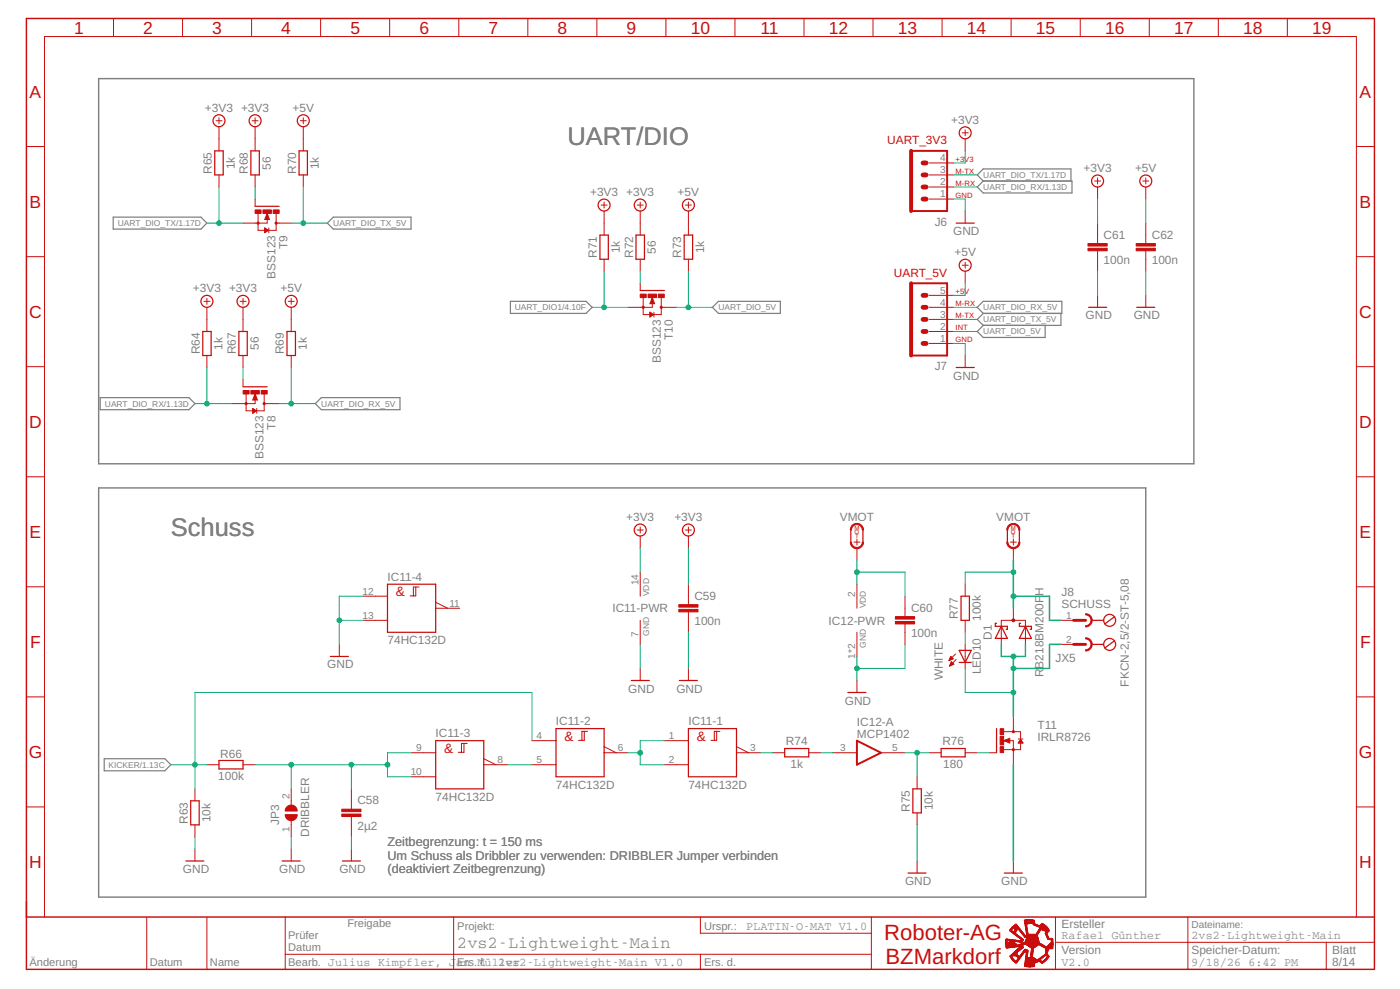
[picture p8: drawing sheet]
<svg xmlns="http://www.w3.org/2000/svg" width="287mm" height="203mm" viewBox="0 0 287 203" stroke-linecap="round" stroke-linejoin="round" font-family="sans-serif">
<defs><g id="words">
<g font-size="5.2" fill="#808080">
<text x="116.4" y="29.7">UART/DIO</text>
<text x="35" y="109.9">Schuss</text>
</g>
<g font-size="4.5" fill="#c90d0c">
<text x="181.4" y="192.9">Roboter-AG</text>
<text x="181.6" y="197.7">BZMarkdorf</text>
</g>
<g font-size="3.6" fill="#c90d0c">
<text x="15.2" y="6.9">1</text>
<text x="29.4" y="6.9">2</text>
<text x="43.5" y="6.9">3</text>
<text x="57.7" y="6.9">4</text>
<text x="71.9" y="6.9">5</text>
<text x="86" y="6.9">6</text>
<text x="100.2" y="6.9">7</text>
<text x="114.3" y="6.9">8</text>
<text x="128.5" y="6.9">9</text>
<text x="141.7" y="6.9">10</text>
<text x="156" y="6.9">11</text>
<text x="170" y="6.9">12</text>
<text x="184.2" y="6.9">13</text>
<text x="198.3" y="6.9">14</text>
<text x="212.5" y="6.9">15</text>
<text x="226.7" y="6.9">16</text>
<text x="240.8" y="6.9">17</text>
<text x="255" y="6.9">18</text>
<text x="269.1" y="6.9">19</text>
<text x="6.1" y="20.1">A</text>
<text x="278.9" y="20.1">A</text>
<text x="6.1" y="42.6">B</text>
<text x="278.9" y="42.6">B</text>
<text x="6" y="65.2">C</text>
<text x="278.8" y="65.2">C</text>
<text x="6" y="87.8">D</text>
<text x="278.8" y="87.8">D</text>
<text x="6.1" y="110.3">E</text>
<text x="278.9" y="110.3">E</text>
<text x="6.2" y="132.9">F</text>
<text x="279" y="132.9">F</text>
<text x="5.9" y="155.5">G</text>
<text x="278.7" y="155.5">G</text>
<text x="6" y="178.1">H</text>
<text x="278.8" y="178.1">H</text>
</g>
<text font-size="3.5" fill="#808080" x="93.8" y="194.4">2vs2-Lightweight-Main</text>
<g font-size="2.8" fill="#c90d0c">
<text x="81.2" y="122.3">&amp;</text>
<text x="91.1" y="154.4">&amp;</text>
<text x="115.8" y="151.9">&amp;</text>
<text x="142.9" y="151.9">&amp;</text>
</g>
<g font-size="2.6" fill="#808080">
<text x="79.5" y="173.5">Zeitbegrenzung: t = 150 ms</text>
<text x="79.5" y="176.3">Um Schuss als Dribbler zu verwenden: DRIBBLER Jumper verbinden</text>
<text x="79.5" y="179.1">(deaktiviert Zeitbegrenzung)</text>
</g>
<g font-size="2.4" fill="#808080">
<text x="42" y="22.9">+3V3 +3V3</text>
<text x="60" y="22.9">+5V</text>
<text x="195.1" y="25.4">+3V3</text>
<text x="43.4" y="35.6" transform="rotate(-90 43.4 35.6)">R65</text>
<text x="48.1" y="34.7" transform="rotate(-90 48.1 34.7)">1k</text>
<text x="50.8" y="35.6" transform="rotate(-90 50.8 35.6)">R68</text>
<text x="55.5" y="34.8" transform="rotate(-90 55.5 34.8)">56</text>
<text x="60.7" y="35.6" transform="rotate(-90 60.7 35.6)">R70</text>
<text x="65.4" y="34.7" transform="rotate(-90 65.4 34.7)">1k</text>
<text x="222.3" y="35.3">+3V3</text>
<text x="232.8" y="35.3">+5V</text>
<text x="121" y="40.2">+3V3 +3V3</text>
<text x="139" y="40.2">+5V</text>
<text x="191.7" y="46.3">J6</text>
<text x="59" y="51.1" transform="rotate(-90 59 51.1)">T9</text>
<text x="122.4" y="52.9" transform="rotate(-90 122.4 52.9)">R71</text>
<text x="127.1" y="52" transform="rotate(-90 127.1 52)">1k</text>
<text x="129.8" y="52.9" transform="rotate(-90 129.8 52.9)">R72</text>
<text x="134.5" y="52.1" transform="rotate(-90 134.5 52.1)">56</text>
<text x="139.7" y="52.9" transform="rotate(-90 139.7 52.9)">R73</text>
<text x="144.4" y="52" transform="rotate(-90 144.4 52)">1k</text>
<text x="195.5" y="48.2">GND</text>
<text x="195.8" y="52.5">+5V</text>
<text x="226.4" y="49">C61</text>
<text x="236.2" y="49">C62</text>
<text x="39.6" y="60">+3V3 +3V3</text>
<text x="56.5" y="57.2" transform="rotate(-90 56.5 57.2)">BSS123</text>
<text x="57.5" y="60">+5V</text>
<text x="226.4" y="54.2">100n</text>
<text x="236.2" y="54.2">100n</text>
<text x="222.7" y="65.5">GND</text>
<text x="232.5" y="65.5">GND</text>
<text x="45.7" y="71.7" transform="rotate(-90 45.7 71.7)">1k</text>
<text x="53.1" y="71.8" transform="rotate(-90 53.1 71.8)">56</text>
<text x="62.9" y="71.7" transform="rotate(-90 62.9 71.7)">1k</text>
<text x="138" y="69.7" transform="rotate(-90 138 69.7)">T10</text>
<text x="41" y="72.7" transform="rotate(-90 41 72.7)">R64</text>
<text x="48.4" y="72.7" transform="rotate(-90 48.4 72.7)">R67</text>
<text x="58.2" y="72.7" transform="rotate(-90 58.2 72.7)">R69</text>
<text x="135.5" y="74.4" transform="rotate(-90 135.5 74.4)">BSS123</text>
<text x="191.7" y="75.9">J7</text>
<text x="195.5" y="77.9">GND</text>
<text x="56.5" y="88.1" transform="rotate(-90 56.5 88.1)">T8</text>
<text x="54.1" y="94.2" transform="rotate(-90 54.1 94.2)">BSS123</text>
<text x="128.4" y="106.9">+3V3</text>
<text x="138.3" y="106.9">+3V3</text>
<text x="172.2" y="106.9">VMOT</text>
<text x="204.3" y="106.9">VMOT</text>
<text x="79.5" y="119.1">IC11-4</text>
<text x="125.6" y="125.6">IC11-PWR</text>
<text x="142.4" y="123">C59</text>
<text x="186.9" y="125.5">C60</text>
<text x="217.7" y="124.8">SCHUSS</text>
<text x="217.7" y="122.3">J8</text>
<text x="142.4" y="128.2">100n</text>
<text x="170" y="128.1">IC12-PWR</text>
<text x="186.9" y="130.7">100n</text>
<text x="196.5" y="127" transform="rotate(-90 196.5 127)">R77</text>
<text x="201.2" y="127.4" transform="rotate(-90 201.2 127.4)">100k</text>
<text x="203.4" y="131.2" transform="rotate(-90 203.4 131.2)">D1</text>
<text x="67.1" y="137.1">GND</text>
<text x="79.5" y="132.2">74HC132D</text>
<text x="216.5" y="135.9">JX5</text>
<text x="128.9" y="142">GND</text>
<text x="138.7" y="142">GND</text>
<text x="193.4" y="139.6" transform="rotate(-90 193.4 139.6)">WHITE</text>
<text x="201.2" y="138.3" transform="rotate(-90 201.2 138.3)">LED10</text>
<text x="214" y="138.9" transform="rotate(-90 214 138.9)">RB218BM200FH</text>
<text x="231.6" y="140.8" transform="rotate(-90 231.6 140.8)">FKCN-2,5/2-ST-5,08</text>
<text x="114" y="148.7">IC11-2</text>
<text x="141.2" y="148.7">IC11-1</text>
<text x="173.3" y="144.5">GND</text>
<text x="175.8" y="149">IC12-A</text>
<text x="212.8" y="149.4">T11</text>
<text x="45.2" y="155.4">R66</text>
<text x="89.4" y="151.2">IC11-3</text>
<text x="161.2" y="152.9">R74</text>
<text x="175.8" y="151.4">MCP1402</text>
<text x="193.3" y="152.9">R76</text>
<text x="212.8" y="151.9">IRLR8726</text>
<text x="44.8" y="160.1">100k</text>
<text x="114" y="161.8">74HC132D</text>
<text x="141.2" y="161.8">74HC132D</text>
<text x="162.1" y="157.6">1k</text>
<text x="193.5" y="157.6">180</text>
<text x="73.3" y="165">C58</text>
<text x="89.4" y="164.3">74HC132D</text>
<text x="186.6" y="166.5" transform="rotate(-90 186.6 166.5)">R75</text>
<text x="191.3" y="166.2" transform="rotate(-90 191.3 166.2)">10k</text>
<text x="38.5" y="168.9" transform="rotate(-90 38.5 168.9)">R63</text>
<text x="43.2" y="168.7" transform="rotate(-90 43.2 168.7)">10k</text>
<text x="57.3" y="169.2" transform="rotate(-90 57.3 169.2)">JP3</text>
<text x="63.4" y="171.7" transform="rotate(-90 63.4 171.7)">DRIBBLER</text>
<text x="73.3" y="170.2">2µ2</text>
<text x="37.5" y="179.1">GND</text>
<text x="57.3" y="179.1">GND</text>
<text x="69.6" y="179.1">GND</text>
<text x="185.6" y="181.5">GND</text>
<text x="205.4" y="181.5">GND</text>
<text x="153" y="190.8">PLATIN-O-MAT V1.0</text>
<text x="217.7" y="190.3">Ersteller</text>
<text x="217.7" y="195.7">Version</text>
<text x="217.7" y="192.6">Rafael Günther</text>
<text x="244.4" y="192.6">2vs2-Lightweight-Main</text>
<text x="244.4" y="195.7">Speicher-Datum:</text>
<text x="273.3" y="195.7">Blatt</text>
<text x="102.2" y="198.2">2vs2-Lightweight-Main V1.0</text>
<text x="217.7" y="198.2">V2.0</text>
<text x="244.4" y="198.2">9/18/26 6:42 PM</text>
<text x="273.3" y="198.2">8/14</text>
</g>
<g font-size="2.4" fill="#c90d0c">
<text x="182" y="29.6">UART_3V3</text>
<text x="183.4" y="56.8">UART_5V</text>
</g>
<g font-size="2.3" fill="#808080">
<text x="71.3" y="190.2">Freigabe</text>
<text x="93.8" y="190.8">Projekt:</text>
<text x="144.4" y="190.8">Urspr.:</text>
<text x="59.1" y="195.1">Datum</text>
<text x="59.1" y="192.6">Prüfer</text>
<text x="6" y="198.2">Änderung</text>
<text x="30.7" y="198.2">Datum</text>
<text x="43.1" y="198.2">Name</text>
<text x="59.1" y="198.1">Bearb. Julius Kimpfler, Jan Müller</text>
<text x="93.8" y="198.2">Ers. f.</text>
<text x="144.4" y="198.2">Ers. d.</text>
</g>
<g font-size="2.1" fill="#808080">
<text x="192.8" y="35.5">3</text>
<text x="192.8" y="33.1">4</text>
<text x="192.8" y="38">2</text>
<text x="192.8" y="40.5">1</text>
<text x="192.8" y="62.7">4</text>
<text x="192.8" y="65.2">3</text>
<text x="192.8" y="60.2">5</text>
<text x="192.8" y="70.1">1</text>
<text x="192.8" y="67.6">2</text>
<text x="74.4" y="121.9">12</text>
<text x="92.2" y="124.4">11</text>
<text x="131" y="120" transform="rotate(-90 131 120)">14</text>
<text x="175.4" y="122.5" transform="rotate(-90 175.4 122.5)">2</text>
<text x="74.4" y="126.9">13</text>
<text x="131" y="130.7" transform="rotate(-90 131 130.7)">7</text>
<text x="218.7" y="126.9">1</text>
<text x="218.7" y="131.8">2</text>
<text x="175.4" y="135.1" transform="rotate(-90 175.4 135.1)">1*2</text>
<text x="85.4" y="154">9</text>
<text x="110.1" y="151.6">4</text>
<text x="126.7" y="154">6</text>
<text x="137.2" y="151.6">1</text>
<text x="153.9" y="154">3</text>
<text x="172.3" y="154">3</text>
<text x="183" y="154">5</text>
<text x="84.2" y="159">10</text>
<text x="102" y="156.5">8</text>
<text x="110.1" y="156.5">5</text>
<text x="137.2" y="156.5">2</text>
<text x="59.4" y="163.9" transform="rotate(-90 59.4 163.9)">2</text>
<text x="59.4" y="170.7" transform="rotate(-90 59.4 170.7)">1</text>
<text x="244.4" y="190.3">Dateiname:</text>
</g>
<g font-size="1.7" fill="#808080">
<text x="201.7" y="36.5">UART_DIO_TX/1.17D</text>
<text x="201.7" y="39">UART_DIO_RX/1.13D</text>
<text x="24.2" y="46.4">UART_DIO_TX/1.17D</text>
<text x="68.4" y="46.4">UART_DIO_TX_5V</text>
<text x="105.6" y="63.7">UART_DIO1/4.10F</text>
<text x="147.4" y="63.7">UART_DIO_5V</text>
<text x="201.7" y="63.7">UART_DIO_RX_5V</text>
<text x="201.7" y="66.1">UART_DIO_TX_5V</text>
<text x="201.7" y="68.6">UART_DIO_5V</text>
<text x="21.5" y="83.4">UART_DIO_RX/1.13D</text>
<text x="65.9" y="83.4">UART_DIO_RX_5V</text>
<text x="133.2" y="122.3" transform="rotate(-90 133.2 122.3)">VDD</text>
<text x="177.6" y="124.8" transform="rotate(-90 177.6 124.8)">VDD</text>
<text x="133.2" y="130.4" transform="rotate(-90 133.2 130.4)">GND</text>
<text x="177.6" y="132.9" transform="rotate(-90 177.6 132.9)">GND</text>
<text x="22.2" y="157.5">KICKER/1.13C</text>
</g>
<g font-size="1.6" fill="#c90d0c">
<text x="196" y="33.1">+3V3</text>
<text x="196" y="35.6">M-TX</text>
<text x="196" y="38.1">M-RX</text>
<text x="196" y="40.5">GND</text>
<text x="196" y="62.8">M-RX</text>
<text x="196" y="60.3">+5V</text>
<text x="196" y="65.2">M-TX</text>
<text x="196" y="70.2">GND</text>
<text x="196" y="67.7">INT</text>
</g>
<g font-size="1.2" fill="#c90d0c">
<text x="175.3" y="108.6">M</text>
<text x="175.3" y="109.5">O</text>
<text x="175.4" y="110.4">T</text>
<text x="207.3" y="108.6">M</text>
<text x="207.4" y="109.5">O</text>
<text x="207.5" y="110.4">T</text>
</g>
</g></defs>
<path d="M20.2 16.1h224.7v79h-224.7zM20.2 100.1h214.8v83.9h-214.8z" fill="none" stroke="#808080" stroke-width=".3"/>
<g fill="none" stroke="#808080" stroke-width=".25">
<path d="M201.7 37.1l-1.3-1.2 1.3-1.3h18v2.5M201.7 37.1h18.2v2.5h-18.2l-1.3-1.2zM23.2 44.5h18l1.2 1.3-1.2 1.2h-18zM68.4 44.5h15.9v2.5h-15.9l-1.3-1.2zM104.7 61.8h15.5l1.3 1.2-1.3 1.3h-15.5zM147.4 61.8h12.7v2.5h-12.7l-1.3-1.3zM200.4 63l1.3-1.2h16.1v2.5h-16.1zM201.7 64.3l-1.3 1.2 1.3 1.2M201.7 66.7l-1.3 1.3 1.3 1.2h12.7v-2.5M217.6 64.3v2.4h-15.9M20.6 81.6h18.2l1.2 1.2-1.2 1.2h-18.2zM64.7 82.8l1.2-1.2h16.1v2.4h-16.1z"/>
<path d="M21.4 155.6h12.4l1.3 1.2-1.3 1.3h-12.4z"/>
</g>
<g fill="none" stroke="#c90d0c" stroke-width=".21">
<path d="M23.3 3.8v3.7M37.4 3.8v3.7M51.6 3.8v3.7M65.8 3.8v3.7M79.9 3.8v3.7M94.1 3.8v3.7M108.3 3.8v3.7M122.4 3.8v3.7M136.6 3.8v3.7M150.7 3.8v3.7M164.9 3.8v3.7M179.1 3.8v3.7"/>
<path d="M193.2 3.8v3.7M207.4 3.8v3.7M221.6 3.8v3.7M235.7 3.8v3.7M249.9 3.8v3.7M264.1 3.8v3.7M5.4 30.1h3.7M44.3 24.8h1.2M44.9 24.2v1.2M44.9 26v4.9M44.9 35.9v2.5M51.7 24.8h1.2"/>
<path d="M52.3 24.2v1.2M52.3 26v4.9M52.3 35.9v2.5M61.6 24.8h1.2M62.2 24.2v1.2M62.2 26v4.9M62.2 35.9v2.5M190.6 38.4h4.9M190.6 35.9h4.9M190.6 33.4h4.9M197.4 27.2h1.2M198 26.6v1.3"/>
<path d="M198 28.5v2.4M224.5 37.1h1.2M225.1 36.5v1.2M225.1 38.4v2.4M234.4 37.1h1.2M235 36.5v1.2M235 38.4v2.4M278.2 30.1h3.7M5.4 52.6h3.7M52.3 40.8v1.5M52.9 43.8v3.4h3.7v-3.4M54.3 46.7l.7 .5-.7 .5z"/>
<path d="M54.3 47.6h.1M54.3 47.5h.3M54.3 47.4h.5M54.3 47.3h.6M54.3 47.2h.6M54.3 47.1h.5M54.3 46.9h.3M54.3 46.8h.1M54.8 43.5v2.3h-5M54.8 43.8l.5 1.2h-1zM55.1 46.7v1M56.6 45.8h3.1"/>
<path d="M123.3 42.1h1.2M123.9 41.4v1.3M123.9 43.3v4.9M123.9 53.2v2.4M130.7 42.1h1.2M131.3 41.4v1.3M131.3 43.3v4.9M131.3 53.2v2.4M131.3 58.1v1.5M140.6 42.1h1.2M141.2 41.4v1.3M141.2 43.3v4.9"/>
<path d="M141.2 53.2v2.4M190.6 40.8h4.9M197.4 54.4h1.2M198 43.3v2.5M198 53.8v1.2M198 55.6v2.5M225.1 45.8v4.2M225.1 51.4v4.2M235 45.8v4.2M235 51.4v4.2M278.2 52.6h3.7M5.4 75.2h3.7"/>
<path d="M41.8 61.8h1.3M42.4 61.2v1.2M42.4 63v5M42.4 72.9v2.5M49.2 61.8h1.3M49.8 61.2v1.2M49.8 63v5M49.8 72.9v2.5M49.8 77.9v1.4M59.1 61.8h1.2M59.7 61.2v1.2M59.7 63v5"/>
<path d="M59.7 72.9v2.5M131.9 61.1v3.4h3.7v-3.4M133.3 64l.7 .5-.7 .5zM133.3 65h.1M133.3 64.9h.2M133.3 64.7h.4M133.3 64.6h.6M133.3 64.4h.6M133.3 64.3h.4M133.3 64.2h.2M133.3 64.1h.1M133.8 60.8v2.2h-4.9"/>
<path d="M133.8 61.1l.5 1.2h-1zM134.1 64v1M135.6 63h3.1M190.6 63h4.9M190.6 65.5h4.9M190.6 60.6h4.9M190.6 70.4h4.9M190.6 68h4.9M198 72.9v2.5M225.1 60.6v2.4M235 60.6v2.4M278.2 75.2h3.7"/>
<path d="M5.4 97.8h3.7M50.5 80.8v3.5h3.7v-3.5M51.8 83.8l.8 .5-.8 .5zM51.8 84.7h.2M51.8 84.5h.4M51.8 84.4h.5M51.8 84.3h.7M51.8 84.2h.7M51.8 84.1h.5M51.8 84h.3M51.8 83.8h.1M52.3 80.6v2.2h-4.9"/>
<path d="M52.3 80.8l.5 1.2h-1zM52.7 83.8v1M54.2 82.8h3.1M278.2 97.8h3.7M130.7 108.7h1.2M131.3 108.1v1.2M131.3 109.9v2.5M131.3 117.3v5M140.6 108.7h1.2M141.2 108.1v1.2M141.2 109.9v2.5M141.2 119.8v4.2"/>
<path d="M175.2 111.2h1.2M175.8 110.6v1.2M175.8 112.4v2.5M175.8 119.8v5M198 119.8v2.5M207.2 111.2h1.3M207.9 110.6v1.2M207.9 112.4v2.5M5.4 120.4h3.7M69.6 132.2v2.4M74.5 127.2h5M74.5 122.3h5"/>
<path d="M85.3 120.4v1.8h-1.2M86 120.4h-1.2v1.8M89.4 123.5l2.4 1.3M89.4 124.8h4.9M131.3 127.2v5M131.3 137.1v2.5M141.2 125.5v4.2M141.2 137.1v2.5M175.8 129.7v4.9M175.8 139.6v2.4M185.6 122.3v4.2M185.6 128v4.2"/>
<path d="M194.7 135.4h.2M194.7 135.3h.5M194.8 135.2h.6M194.8 136.6h.1M194.8 135h.6M194.8 136.4h.4M194.9 134.9h.4M194.9 136.3h.5M194.9 134.8h.3M194.9 136.2h.7M195 134.7h.1M195 136.1h.5"/>
<path d="M195 134.6l.5 .5-.9 .4zM195.1 136h.3M195.1 135.9h.2M195.1 135.7l-.3 .9M195.1 135.7l.5 .5-.8 .4M195.1 135.7l.1 .1M196 134.1l-1.4 1.4M196.1 135.3l-1.3 1.3M198 127.2v2.5M198 132.2v4.9M205.4 132.2v-5h4.9v5M207.9 124.8v2.4"/>
<path d="M217.7 127.2h2.5M217.7 132.2h2.5M278.2 120.4h3.7M5.4 142.9h3.7M42.4 156.8h2.5M49.8 156.8h2.5M84.4 154.4h5M84.4 159.3h5M95.2 152.5v1.8h-1.2M95.8 152.5h-1.1v1.8M99.2 156.8h5M99.2 155.6l2.5 1.2"/>
<path d="M109.1 151.9h4.9M109.1 156.8h4.9M119.8 150v1.8h-1.1M120.5 150h-1.1v1.8M123.9 154.4h5M123.9 153.1l2.5 1.3M136.3 151.9h4.9M136.3 156.8h4.9M147 150v1.8h-1.2M147.7 150h-1.2v1.8M151.1 154.4h4.9M151.1 153.1l2.4 1.3"/>
<path d="M158.5 154.4h2.5M165.9 154.4h2.5M170.8 154.4h5M180.7 154.4h4.9M188.1 159.3v2.5M190.6 154.4h2.4M198 154.4h2.4M202.9 154.4h1.5M205.6 151.9h2.3v4.9M205.9 151.9l1.2-.5v1zM205.9 150.1h3.4v3.7h-3.4M207.9 147v3.1"/>
<path d="M208.9 151.6h.9M208.9 152.3h.8M209 152.1h.7M209.1 152h.5M209.2 151.9h.3M209.3 151.8h.1M209.3 151.7h.1M209.3 151.7l.5 .7h-.9zM278.2 142.9h3.7M5.4 165.5h3.7M40 161.8v2.5M40 169.2v2.5"/>
<path d="M40 174.1v2.5M59.7 161.8v3.3M59.7 168.3v3.4M59.7 174.1v2.5M72.1 161.8v4.2M72.1 167.5v4.2M72.1 174.1v2.5M188.1 166.7v2.5M188.1 176.6v2.5M207.9 176.6v2.5M278.2 165.5h3.7M9.1 188.1v-180.6h269.1v180.6"/>
<path d="M30.1 188.2v10.6M42.4 188.2v10.6M58.5 188.1v10.7M58.5 195.7h120.2M93 188.1v10.7M143.7 188.1v3.3h35M143.7 195.7v3.1M178.7 188.1v10.7M216.5 193.3h65.3M216.5 188.1v10.7M243.7 188.1v10.7M272 193.3v5.5"/>
</g>
<path d="M54.8 44.6v.3h-.3l.3-.9 .2 .9M133.8 61.9v.3h-.3l.3-.9 .2 .9M52.3 81.7v.2h-.2l.2-.8 .3 .8M207 151.7l-.9 .2 .9 .3v-.3h-.3M5.4 188.1h276.5v-184.3h-276.5v195h276.5v-10.6" fill="none" stroke="#c90d0c" stroke-width=".3"/>
<g fill="#c90d0c" stroke="#c90d0c" stroke-width=".21">
<path d="M211 198.3h.5z"/>
<path d="M210.5 198.2l1.4 .1z"/>
<path d="M210.2 198.2h2z"/>
<path d="M210.2 198.1l2 .1z"/>
<path d="M210.2 198.1h2z"/>
<path d="M210.2 198h.3z"/>
<path d="M210.6 198h1.6z"/>
<path d="M210.2 197.9l.3 .1z"/>
<path d="M210.5 197.9l1.7 .1z"/>
<path d="M210.2 197.8l.3 .1z"/>
<path d="M210.5 197.8l1.7 .1z"/>
<path d="M210.2 197.8h2z"/>
<path d="M210.2 197.7h2z"/>
<path d="M210.2 197.6l2 .1z"/>
<path d="M210.2 197.6h2z"/>
<path d="M210.3 197.5h2z"/>
<path d="M213.7 197.5h.2z"/>
<path d="M208.3 197.5h.2z"/>
<path d="M213.6 197.5h.4z"/>
<path d="M208.3 197.4l.3 .1z"/>
<path d="M210.2 197.4l2.3 .1z"/>
<path d="M213.5 197.4l.5 .1z"/>
<path d="M208.2 197.4h.4z"/>
<path d="M210.3 197.4h2.3z"/>
<path d="M213.5 197.4h.6z"/>
<path d="M208.1 197.3l.5 .1z"/>
<path d="M210.3 197.3l2.4 .1z"/>
<path d="M213.4 197.3l.7 .1z"/>
<path d="M208.1 197.3h.6z"/>
<path d="M210.2 197.3h2.6z"/>
<path d="M213.3 197.3h.9z"/>
<path d="M208 197.2l.7 .1z"/>
<path d="M210.3 197.2l2.6 .1z"/>
<path d="M213.3 197.2l.4 .1z"/>
<path d="M213.8 197.2l.4 .1z"/>
<path d="M207.9 197.2h.9z"/>
<path d="M210.3 197.2h2.8z"/>
<path d="M213.2 197.2h.5z"/>
<path d="M213.9 197.2h.4z"/>
<path d="M207.9 197.1l.4 .1z"/>
<path d="M208.4 197.1l.3 .1z"/>
<path d="M210.3 197.1l3.3 .1z"/>
<path d="M213.9 197.1l.4 .1z"/>
<path d="M207.8 197.1h.5z"/>
<path d="M208.5 197.1h.3z"/>
<path d="M210.3 197.1h3.3z"/>
<path d="M214 197.1h.4z"/>
<path d="M207.8 197l.4 .1z"/>
<path d="M208.5 197l.4 .1z"/>
<path d="M210.3 197l3.2 .1z"/>
<path d="M214.1 197l.4 .1z"/>
<path d="M207.7 197h.5z"/>
<path d="M208.5 197h.4z"/>
<path d="M210.3 197h3.1z"/>
<path d="M214.1 197h.4z"/>
<path d="M207.6 196.9l.5 .1z"/>
<path d="M208.6 196.9l.3 .1z"/>
<path d="M210.3 196.9l3.1 .1z"/>
<path d="M214.2 196.9l.4 .1z"/>
<path d="M207.6 196.9h.4z"/>
<path d="M208.6 196.9h.4z"/>
<path d="M210.3 196.9h3z"/>
<path d="M214.2 196.9h.4z"/>
<path d="M207.6 196.8l.4 .1z"/>
<path d="M208.7 196.8l.3 .1z"/>
<path d="M210.3 196.8l2.4 .1z"/>
<path d="M212.9 196.8l.4 .1z"/>
<path d="M214.3 196.8l.4 .1z"/>
<path d="M207.6 196.8h.3z"/>
<path d="M208.7 196.8h.3z"/>
<path d="M210.4 196.8h2.2z"/>
<path d="M212.9 196.8h.5z"/>
<path d="M214.4 196.8h.3z"/>
<path d="M207.5 196.7l.4 .1z"/>
<path d="M208.7 196.7l.3 .1z"/>
<path d="M210.4 196.7l2.2 .1z"/>
<path d="M212.9 196.7l.5 .1z"/>
<path d="M214.4 196.7l.4 .1z"/>
<path d="M207.5 196.7h.3z"/>
<path d="M208.7 196.7h.4z"/>
<path d="M210.4 196.7h2.1z"/>
<path d="M213 196.7h.5z"/>
<path d="M214.4 196.7h.4z"/>
<path d="M207.5 196.6l.3 .1z"/>
<path d="M208.8 196.6l.3 .1z"/>
<path d="M210.4 196.6l2 .1z"/>
<path d="M213.1 196.6l.5 .1z"/>
<path d="M214.5 196.6l.3 .1z"/>
<path d="M207.4 196.6h.4z"/>
<path d="M208.8 196.6h.3z"/>
<path d="M210.4 196.6h1.9z"/>
<path d="M213.2 196.6h.4z"/>
<path d="M214.5 196.6h.4z"/>
<path d="M207.4 196.5l.3 .1z"/>
<path d="M208.9 196.5l.3 .1z"/>
<path d="M210.4 196.5l1.9 .1z"/>
<path d="M213.2 196.5l.5 .1z"/>
<path d="M214.6 196.5l.3 .1z"/>
<path d="M207.4 196.5h.3z"/>
<path d="M208.9 196.5h.3z"/>
<path d="M210.4 196.5h.3z"/>
<path d="M210.8 196.5h1.4z"/>
<path d="M213.3 196.5h.5z"/>
<path d="M214.6 196.5h.4z"/>
<path d="M207.3 196.4l.4 .1z"/>
<path d="M208.9 196.4l.4 .1z"/>
<path d="M210.4 196.4l.3 .1z"/>
<path d="M210.9 196.4l1.1 .1z"/>
<path d="M213.4 196.4l.4 .1z"/>
<path d="M214.6 196.4l.4 .1z"/>
<path d="M207.3 196.4h.4z"/>
<path d="M208.8 196.4h.5z"/>
<path d="M210.4 196.4h.3z"/>
<path d="M211.1 196.4h.9z"/>
<path d="M213.4 196.4h.4z"/>
<path d="M214.7 196.4h.3z"/>
<path d="M207.3 196.3l.3 .1z"/>
<path d="M208.7 196.3l.6 .1z"/>
<path d="M210.4 196.3l.3 .1z"/>
<path d="M211.2 196.3l.7 .1z"/>
<path d="M213.5 196.3l.4 .1z"/>
<path d="M214.7 196.3l.4 .1z"/>
<path d="M207.2 196.3h.4z"/>
<path d="M208.7 196.3h.7z"/>
<path d="M210.4 196.3h.3z"/>
<path d="M211.4 196.3h.4z"/>
<path d="M213.6 196.3h.4z"/>
<path d="M214.7 196.3h.4z"/>
<path d="M211.3 196.3h.5z"/>
<path d="M213.7 196.3h.3z"/>
<path d="M214.8 196.3h.3z"/>
<path d="M207.2 196.2h.3z"/>
<path d="M208.6 196.2h.8z"/>
<path d="M210.4 196.2h.3z"/>
<path d="M211.3 196.2h.5z"/>
<path d="M213.7 196.2h.4z"/>
<path d="M214.8 196.2h.4z"/>
<path d="M208.5 196.2h.6z"/>
<path d="M209.1 196.2h.4z"/>
<path d="M211.4 196.2h.4z"/>
<path d="M213.8 196.2h.3z"/>
<path d="M207.2 196.1l.4 .1z"/>
<path d="M208.4 196.1l.6 .1z"/>
<path d="M209.1 196.1l.4 .1z"/>
<path d="M210.4 196.1l.3 .1z"/>
<path d="M211.4 196.1l.4 .1z"/>
<path d="M213.9 196.1l.3 .1z"/>
<path d="M214.8 196.1l.4 .1z"/>
<path d="M207.2 196l.4 .1z"/>
<path d="M208.4 196l.6 .1z"/>
<path d="M209.2 196l.3 .1z"/>
<path d="M210.5 196l.3 .1z"/>
<path d="M211.4 196l.4 .1z"/>
<path d="M213.9 196l.4 .1z"/>
<path d="M214.7 196l.4 .1z"/>
<path d="M207.3 196h.4z"/>
<path d="M207.9 196h1z"/>
<path d="M209.2 196h.4z"/>
<path d="M210.5 196h.3z"/>
<path d="M211.4 196h.4z"/>
<path d="M214 196h.3z"/>
<path d="M214.7 196h.4z"/>
<path d="M207.3 196h1.6z"/>
<path d="M209.3 196h.3z"/>
<path d="M214.1 196h.3z"/>
<path d="M214.6 196h.4z"/>
<path d="M207.3 195.9l1.5 .1z"/>
<path d="M209.3 195.9l.4 .1z"/>
<path d="M210.5 195.9l.3 .1z"/>
<path d="M211.4 195.9l.4 .1z"/>
<path d="M214.1 195.9l.4 .1z"/>
<path d="M214.6 195.9l.4 .1z"/>
<path d="M207.4 195.9h1.3z"/>
<path d="M209.3 195.9h.4z"/>
<path d="M210.5 195.9h.3z"/>
<path d="M211.4 195.9h.4z"/>
<path d="M214.2 195.9h.8z"/>
<path d="M207.5 195.8l1.2 .1z"/>
<path d="M209.4 195.8l.3 .1z"/>
<path d="M210.5 195.8l.3 .1z"/>
<path d="M211.4 195.8l.4 .1z"/>
<path d="M214.3 195.8l.6 .1z"/>
<path d="M207.5 195.8h1.1z"/>
<path d="M209.4 195.8h.4z"/>
<path d="M210.5 195.8h.3z"/>
<path d="M211.4 195.8h.4z"/>
<path d="M214.3 195.8h.6z"/>
<path d="M207.6 195.7h1z"/>
<path d="M209.4 195.7h.4z"/>
<path d="M210.5 195.7h.3z"/>
<path d="M211.4 195.7h.4z"/>
<path d="M214.4 195.7h.4z"/>
<path d="M209.5 195.7h.3z"/>
<path d="M207.7 195.6l.9 .1z"/>
<path d="M209.5 195.6l.4 .1z"/>
<path d="M210.5 195.6l.3 .1z"/>
<path d="M211.4 195.6l.4 .1z"/>
<path d="M214.4 195.6l.3 .1z"/>
<path d="M207.7 195.6h.9z"/>
<path d="M209.6 195.6h.3z"/>
<path d="M210.5 195.6h.3z"/>
<path d="M211.4 195.6h.4z"/>
<path d="M214.4 195.6h.3z"/>
<path d="M207.8 195.5l.8 .1z"/>
<path d="M209.6 195.5l.3 .1z"/>
<path d="M210.5 195.5l.3 .1z"/>
<path d="M211.5 195.5l.4 .1z"/>
<path d="M214.4 195.5l.3 .1z"/>
<path d="M207.8 195.5h.8z"/>
<path d="M209.6 195.5h.4z"/>
<path d="M210.5 195.5h.3z"/>
<path d="M211.5 195.5h.4z"/>
<path d="M214.4 195.5h.4z"/>
<path d="M207.9 195.4l.7 .1z"/>
<path d="M209.7 195.4l.3 .1z"/>
<path d="M210.5 195.4l.3 .1z"/>
<path d="M211.5 195.4l.4 .1z"/>
<path d="M214.4 195.4l.4 .1z"/>
<path d="M207.9 195.4h.7z"/>
<path d="M209.7 195.4h.4z"/>
<path d="M210.5 195.4h.3z"/>
<path d="M211.5 195.4h.4z"/>
<path d="M214.5 195.4h.3z"/>
<path d="M208 195.3l.7 .1z"/>
<path d="M209.7 195.3l.4 .1z"/>
<path d="M210.5 195.3l.3 .1z"/>
<path d="M211.5 195.3l.4 .1z"/>
<path d="M214.5 195.3l.3 .1z"/>
<path d="M208 195.3h.7z"/>
<path d="M209.8 195.3h.4z"/>
<path d="M210.5 195.3h.3z"/>
<path d="M211.5 195.3h.4z"/>
<path d="M214.5 195.3h.4z"/>
<path d="M208.1 195.2l.6 .1z"/>
<path d="M209.8 195.2l.6 .1z"/>
<path d="M210.5 195.2l.3 .1z"/>
<path d="M211.5 195.2l.4 .1z"/>
<path d="M214.5 195.2l.4 .1z"/>
<path d="M208.1 195.2h.7z"/>
<path d="M209.8 195.2h.7z"/>
<path d="M210.5 195.2h.3z"/>
<path d="M211.5 195.2h.4z"/>
<path d="M214.5 195.2h.4z"/>
<path d="M208.2 195.1l.7 .1z"/>
<path d="M209.9 195.1l.9 .1z"/>
<path d="M211.5 195.1l.4 .1z"/>
<path d="M214.5 195.1l.4 .1z"/>
<path d="M208.2 195.1h.7z"/>
<path d="M209.9 195.1h.9z"/>
<path d="M211.5 195.1h.4z"/>
<path d="M214.5 195.1h.4z"/>
<path d="M208.3 195l.7 .1z"/>
<path d="M210 195l.8 .1z"/>
<path d="M211.5 195l.4 .1z"/>
<path d="M214.5 195l.5 .1z"/>
<path d="M208.3 195h.7z"/>
<path d="M210 195h.8z"/>
<path d="M211.5 195h.4z"/>
<path d="M214.5 195h.5z"/>
<path d="M208.4 194.9l.7 .1z"/>
<path d="M210 194.9l.9 .1z"/>
<path d="M211.5 194.9l.4 .1z"/>
<path d="M214.5 194.9l.5 .1z"/>
<path d="M208.4 194.9h.7z"/>
<path d="M210.1 194.9h.7z"/>
<path d="M211.6 194.9h.4z"/>
<path d="M214.5 194.9h.5z"/>
<path d="M208.5 194.8l.7 .1z"/>
<path d="M210.1 194.8l.6 .1z"/>
<path d="M211.6 194.8l.4 .1z"/>
<path d="M214.5 194.8l.5 .1z"/>
<path d="M208.6 194.8h.7z"/>
<path d="M210.1 194.8h.5z"/>
<path d="M211.6 194.8h.4z"/>
<path d="M214.5 194.8h.6z"/>
<path d="M208.6 194.7l.7 .1z"/>
<path d="M210.2 194.7l.3 .1z"/>
<path d="M211.6 194.7l.4 .1z"/>
<path d="M214.5 194.7l.6 .1z"/>
<path d="M208.7 194.7h.7z"/>
<path d="M210.2 194.7h.2z"/>
<path d="M211.6 194.7h.4z"/>
<path d="M214.5 194.7h.6z"/>
<path d="M208.7 194.6l.8 .1z"/>
<path d="M211.6 194.6l.4 .1z"/>
<path d="M214.5 194.6l.6 .1z"/>
<path d="M208.8 194.6h.7z"/>
<path d="M211.6 194.6h.4z"/>
<path d="M214.5 194.6h.7z"/>
<path d="M208.8 194.5l.8 .1z"/>
<path d="M211.6 194.5l.4 .1z"/>
<path d="M214.5 194.5l1.4 .1z"/>
<path d="M208.8 194.5h.9z"/>
<path d="M211.6 194.5h.4z"/>
<path d="M214.5 194.5h1.4z"/>
<path d="M208.9 194.5h.8z"/>
<path d="M214.4 194.5h1.6z"/>
<path d="M206.4 194.4h.4z"/>
<path d="M209 194.4h.8z"/>
<path d="M211.5 194.4h.6z"/>
<path d="M214.3 194.4h1.6z"/>
<path d="M206.4 194.4h.7z"/>
<path d="M209 194.4h.9z"/>
<path d="M211.4 194.4h.8z"/>
<path d="M214.2 194.4h1.7z"/>
<path d="M206.4 194.3l1.1 .1z"/>
<path d="M209.1 194.3l.8 .1z"/>
<path d="M211.4 194.3l.8 .1z"/>
<path d="M214.2 194.3l1.7 .1z"/>
<path d="M206.4 194.2l1.4 .1z"/>
<path d="M209.1 194.2l.8 .1z"/>
<path d="M211.3 194.2l1 .1z"/>
<path d="M214 194.2l1.9 .1z"/>
<path d="M206.4 194.2h1.8z"/>
<path d="M209.2 194.2h.7z"/>
<path d="M211.2 194.2h1.1z"/>
<path d="M214 194.2h1.9z"/>
<path d="M206.3 194.2h2.3z"/>
<path d="M209.3 194.2h.6z"/>
<path d="M211.1 194.2h1.3z"/>
<path d="M213.9 194.2h.7z"/>
<path d="M214.7 194.2h1.2z"/>
<path d="M206.3 194.1l2.7 .1z"/>
<path d="M209.3 194.1l.5 .1z"/>
<path d="M211.1 194.1l1.4 .1z"/>
<path d="M213.8 194.1l.7 .1z"/>
<path d="M214.8 194.1l1.2 .1z"/>
<path d="M206.3 194.1h3z"/>
<path d="M209.4 194.1h.4z"/>
<path d="M211 194.1h1.6z"/>
<path d="M213.7 194.1h.7z"/>
<path d="M214.8 194.1h1.1z"/>
<path d="M206.3 194l3.5 .1z"/>
<path d="M210.9 194l1.7 .1z"/>
<path d="M213.6 194l.7 .1z"/>
<path d="M214.9 194l1 .1z"/>
<path d="M206.3 194h3.5z"/>
<path d="M210.8 194h1.9z"/>
<path d="M213.5 194h.7z"/>
<path d="M214.9 194h1z"/>
<path d="M206.3 193.9h3.4z"/>
<path d="M210.8 193.9h2z"/>
<path d="M213.4 193.9h.7z"/>
<path d="M215 193.9h.9z"/>
<path d="M210.7 193.9h2.2z"/>
<path d="M215 193.9h1z"/>
<path d="M206.3 193.8l2.4 .1z"/>
<path d="M208.8 193.8l1 .1z"/>
<path d="M210.7 193.8l2.2 .1z"/>
<path d="M213.3 193.8l.7 .1z"/>
<path d="M215.1 193.8l.9 .1z"/>
<path d="M206.3 193.8h2.3z"/>
<path d="M209 193.8h.9z"/>
<path d="M210.6 193.8h2.4z"/>
<path d="M213.2 193.8h.7z"/>
<path d="M215.1 193.8h.9z"/>
<path d="M206.3 193.7l2.3 .1z"/>
<path d="M209 193.7l1.1 .1z"/>
<path d="M210.5 193.7l3.3 .1z"/>
<path d="M215.2 193.7l.8 .1z"/>
<path d="M206.3 193.7h2.2z"/>
<path d="M209.2 193.7h1z"/>
<path d="M210.5 193.7h3.2z"/>
<path d="M215.2 193.7h.8z"/>
<path d="M206.3 193.6l.3 .1z"/>
<path d="M206.6 193.6l1.9 .1z"/>
<path d="M209.3 193.6l4.3 .1z"/>
<path d="M215.3 193.6l.7 .1z"/>
<path d="M206.3 193.6h.3z"/>
<path d="M206.7 193.6h1.7z"/>
<path d="M209.4 193.6h4.2z"/>
<path d="M215.3 193.6h.7z"/>
<path d="M206.3 193.5l.3 .1z"/>
<path d="M206.7 193.5l1.7 .1z"/>
<path d="M209.5 193.5l4 .1z"/>
<path d="M215.4 193.5l.6 .1z"/>
<path d="M206.3 193.5h.2z"/>
<path d="M206.8 193.5h1.5z"/>
<path d="M209.6 193.5h3.8z"/>
<path d="M215.4 193.5h.6z"/>
<path d="M206.3 193.4l.3 .1z"/>
<path d="M206.8 193.4l1.4 .1z"/>
<path d="M209.8 193.4l3.5 .1z"/>
<path d="M215.5 193.4l.5 .1z"/>
<path d="M206.3 193.4h.3z"/>
<path d="M206.8 193.4h1.4z"/>
<path d="M209.9 193.4h3.3z"/>
<path d="M215.5 193.4h.5z"/>
<path d="M206.3 193.3l.3 .1z"/>
<path d="M206.9 193.3l1.2 .1z"/>
<path d="M210 193.3l3.2 .1z"/>
<path d="M215.6 193.3l.4 .1z"/>
<path d="M206.3 193.3h.3z"/>
<path d="M206.9 193.3h1.2z"/>
<path d="M210.1 193.3h3.1z"/>
<path d="M215.6 193.3h.4z"/>
<path d="M206.3 193.2l.3 .1z"/>
<path d="M207 193.2l1 .1z"/>
<path d="M209.5 193.2l.2 .1z"/>
<path d="M210.2 193.2l3 .1z"/>
<path d="M215.6 193.2l.4 .1z"/>
<path d="M206.3 193.2h.3z"/>
<path d="M207 193.2h1z"/>
<path d="M209.1 193.2h.6z"/>
<path d="M210.2 193.2h2.9z"/>
<path d="M215.6 193.2h.3z"/>
<path d="M206.3 193.1l.3 .1z"/>
<path d="M207.1 193.1l.8 .1z"/>
<path d="M208.7 193.1l1 .1z"/>
<path d="M210.3 193.1l2.8 .1z"/>
<path d="M215.6 193.1l.3 .1z"/>
<path d="M206.3 193.1h.3z"/>
<path d="M207.1 193.1h.8z"/>
<path d="M208.4 193.1h1.3z"/>
<path d="M210.3 193.1h2.8z"/>
<path d="M215.6 193.1h.3z"/>
<path d="M206.3 193l.3 .1z"/>
<path d="M207.1 193l.7 .1z"/>
<path d="M207.9 193l1.9 .1z"/>
<path d="M210.3 193l2.8 .1z"/>
<path d="M215.6 193l.3 .1z"/>
<path d="M206.3 193h.3z"/>
<path d="M207.2 193h2.6z"/>
<path d="M210.4 193h2.7z"/>
<path d="M215.6 193h.3z"/>
<path d="M206.3 192.9l.3 .1z"/>
<path d="M207.2 192.9l2.2 .1z"/>
<path d="M209.5 192.9l.3 .1z"/>
<path d="M210.4 192.9l2.7 .1z"/>
<path d="M215.6 192.9l.3 .1z"/>
<path d="M206.3 192.9h.3z"/>
<path d="M206.8 192.9h2.2z"/>
<path d="M209.5 192.9h.3z"/>
<path d="M210.4 192.9h2.7z"/>
<path d="M215.6 192.9h.3z"/>
<path d="M206.3 192.8l2.4 .1z"/>
<path d="M209.5 192.8l.4 .1z"/>
<path d="M210.4 192.8l2.6 .1z"/>
<path d="M215.6 192.8l.3 .1z"/>
<path d="M206.3 192.8h2z"/>
<path d="M209.6 192.8h.3z"/>
<path d="M210.4 192.8h2.6z"/>
<path d="M215.6 192.8h.3z"/>
<path d="M206.3 192.7l1.6 .1z"/>
<path d="M209.6 192.7l.3 .1z"/>
<path d="M210.5 192.7l2.5 .1z"/>
<path d="M215.6 192.7l.3 .1z"/>
<path d="M206.3 192.7h1.2z"/>
<path d="M209.5 192.7h.4z"/>
<path d="M210.4 192.7h2.6z"/>
<path d="M215.4 192.7h.6z"/>
<path d="M206.3 192.7h.8z"/>
<path d="M209.4 192.7h.5z"/>
<path d="M210.5 192.7h2.5z"/>
<path d="M214.9 192.7h1z"/>
<path d="M206.3 192.6h.4z"/>
<path d="M209.4 192.6h.4z"/>
<path d="M210.5 192.6h2.5z"/>
<path d="M214.9 192.6h1z"/>
<path d="M209.3 192.6h.5z"/>
<path d="M209.3 192.5l.4 .1z"/>
<path d="M210.6 192.5l2.3 .1z"/>
<path d="M214.9 192.5l1 .1z"/>
<path d="M209.2 192.5h.4z"/>
<path d="M210.6 192.5h2.3z"/>
<path d="M214.8 192.5h1.1z"/>
<path d="M209.1 192.4h.5z"/>
<path d="M210.6 192.4h2.3z"/>
<path d="M214.8 192.4h.3z"/>
<path d="M209.1 192.4h.4z"/>
<path d="M209 192.3l.4 .1z"/>
<path d="M210.6 192.3l2.3 .1z"/>
<path d="M214.8 192.3l.3 .1z"/>
<path d="M208.9 192.3h.5z"/>
<path d="M210.6 192.3h2.3z"/>
<path d="M214.8 192.3h.3z"/>
<path d="M208.9 192.2l.4 .1z"/>
<path d="M210.2 192.2l.3 .1z"/>
<path d="M210.7 192.2l2.2 .1z"/>
<path d="M214.7 192.2l.3 .1z"/>
<path d="M208.8 192.2h.4z"/>
<path d="M210.2 192.2h.3z"/>
<path d="M210.7 192.2h2.2z"/>
<path d="M214.7 192.2h.3z"/>
<path d="M208.7 192.1l.5 .1z"/>
<path d="M210.1 192.1l2.7 .1z"/>
<path d="M214.7 192.1l.3 .1z"/>
<path d="M208.7 192.1h.4z"/>
<path d="M210.1 192.1h2.7z"/>
<path d="M214.7 192.1h.3z"/>
<path d="M208.6 192l.4 .1z"/>
<path d="M210.1 192l2.7 .1z"/>
<path d="M214.6 192l.4 .1z"/>
<path d="M208.6 192h.4z"/>
<path d="M210 192h2.8z"/>
<path d="M214.6 192h.3z"/>
<path d="M208.5 191.9l.4 .1z"/>
<path d="M210 191.9l.4 .1z"/>
<path d="M210.4 191.9l2.4 .1z"/>
<path d="M214.6 191.9l.3 .1z"/>
<path d="M208.4 191.9h.5z"/>
<path d="M209.9 191.9h.4z"/>
<path d="M210.5 191.9h2.3z"/>
<path d="M214.6 191.9h.3z"/>
<path d="M208.4 191.8l.4 .1z"/>
<path d="M209.9 191.8l.3 .1z"/>
<path d="M210.6 191.8l2.1 .1z"/>
<path d="M214.6 191.8l.3 .1z"/>
<path d="M208.3 191.8h.4z"/>
<path d="M209.9 191.8h.3z"/>
<path d="M210.6 191.8h2.1z"/>
<path d="M214.5 191.8h.4z"/>
<path d="M208.2 191.7l.5 .1z"/>
<path d="M209.8 191.7l.4 .1z"/>
<path d="M210.6 191.7l2.2 .1z"/>
<path d="M214.5 191.7l.3 .1z"/>
<path d="M208.2 191.7h.4z"/>
<path d="M209.8 191.7h.4z"/>
<path d="M210.6 191.7h2.2z"/>
<path d="M214.5 191.7h.3z"/>
<path d="M208.1 191.6l.5 .1z"/>
<path d="M209.7 191.6l.4 .1z"/>
<path d="M210.6 191.6l2.2 .1z"/>
<path d="M214.5 191.6l.3 .1z"/>
<path d="M208 191.6h.5z"/>
<path d="M209.7 191.6h.4z"/>
<path d="M210.6 191.6h.3z"/>
<path d="M212.5 191.6h.4z"/>
<path d="M214.5 191.6h.3z"/>
<path d="M208 191.5l.4 .1z"/>
<path d="M209.7 191.5l.3 .1z"/>
<path d="M210.5 191.5l.4 .1z"/>
<path d="M212.6 191.5l.3 .1z"/>
<path d="M214.4 191.5l.4 .1z"/>
<path d="M207.9 191.5h.5z"/>
<path d="M209.6 191.5h.4z"/>
<path d="M210.5 191.5h.4z"/>
<path d="M212.6 191.5h.3z"/>
<path d="M214.4 191.5h.3z"/>
<path d="M207.8 191.4l.5 .1z"/>
<path d="M209.6 191.4l.4 .1z"/>
<path d="M210.5 191.4l.3 .1z"/>
<path d="M212.6 191.4l.4 .1z"/>
<path d="M214.4 191.4l.3 .1z"/>
<path d="M207.8 191.4h.4z"/>
<path d="M209.5 191.4h.4z"/>
<path d="M210.5 191.4h.3z"/>
<path d="M212.6 191.4h.4z"/>
<path d="M214.4 191.4h.4z"/>
<path d="M207.7 191.3l.5 .1z"/>
<path d="M209.5 191.3l.4 .1z"/>
<path d="M210.5 191.3l.3 .1z"/>
<path d="M212.7 191.3l.3 .1z"/>
<path d="M214.4 191.3l.4 .1z"/>
<path d="M207.6 191.3h.7z"/>
<path d="M209.5 191.3h.3z"/>
<path d="M210.5 191.3h.3z"/>
<path d="M212.7 191.3h.4z"/>
<path d="M214.4 191.3h.4z"/>
<path d="M207.6 191.2l.7 .1z"/>
<path d="M209.4 191.2l.4 .1z"/>
<path d="M210.5 191.2l.3 .1z"/>
<path d="M212.7 191.2l.4 .1z"/>
<path d="M214.5 191.2l.4 .1z"/>
<path d="M207.5 191.2h.8z"/>
<path d="M209.4 191.2h.4z"/>
<path d="M210.5 191.2h.3z"/>
<path d="M212.8 191.2h.3z"/>
<path d="M214.5 191.2h.4z"/>
<path d="M207.4 191.2h1z"/>
<path d="M209.3 191.2h.4z"/>
<path d="M212.8 191.2h.4z"/>
<path d="M214.6 191.2h.4z"/>
<path d="M207.4 191.1h.5z"/>
<path d="M207.9 191.1h.5z"/>
<path d="M209.3 191.1h.4z"/>
<path d="M210.5 191.1h.3z"/>
<path d="M212.8 191.1h.4z"/>
<path d="M214.6 191.1h.4z"/>
<path d="M207.3 191.1h.5z"/>
<path d="M208 191.1h.4z"/>
<path d="M209.3 191.1h.3z"/>
<path d="M214.7 191.1h.4z"/>
<path d="M207.3 191l.4 .1z"/>
<path d="M208 191l.4 .1z"/>
<path d="M209.2 191l.4 .1z"/>
<path d="M210.5 191l.3 .1z"/>
<path d="M212.9 191l.4 .1z"/>
<path d="M214.6 191l.5 .1z"/>
<path d="M207.2 190.9l.4 .1z"/>
<path d="M208 190.9l.4 .1z"/>
<path d="M209.2 190.9l.4 .1z"/>
<path d="M210.5 190.9l.3 .1z"/>
<path d="M212.9 190.9l.4 .1z"/>
<path d="M214.4 190.9l.8 .1z"/>
<path d="M207.2 190.9h.4z"/>
<path d="M208.1 190.9h.3z"/>
<path d="M209.1 190.9h.4z"/>
<path d="M210.5 190.9h.3z"/>
<path d="M212.9 190.9h.4z"/>
<path d="M214.3 190.9h.9z"/>
<path d="M207.1 190.9h.4z"/>
<path d="M208.1 190.9h.4z"/>
<path d="M213 190.9h.4z"/>
<path d="M214.1 190.9h1.1z"/>
<path d="M207.1 190.8h.4z"/>
<path d="M208.1 190.8h.4z"/>
<path d="M209.1 190.8h.3z"/>
<path d="M210.5 190.8h.3z"/>
<path d="M213 190.8h.4z"/>
<path d="M214 190.8h1.2z"/>
<path d="M207.1 190.8h.3z"/>
<path d="M208.2 190.8h.4z"/>
<path d="M209 190.8h.4z"/>
<path d="M213 190.8h.5z"/>
<path d="M213.8 190.8h1.4z"/>
<path d="M207.2 190.7l.3 .1z"/>
<path d="M208.2 190.7l.4 .1z"/>
<path d="M209 190.7l.4 .1z"/>
<path d="M210.4 190.7l.3 .1z"/>
<path d="M213.1 190.7l.4 .1z"/>
<path d="M213.8 190.7l1.4 .1z"/>
<path d="M207.2 190.7h.3z"/>
<path d="M208.1 190.7h.7z"/>
<path d="M209 190.7h.3z"/>
<path d="M210.4 190.7h.3z"/>
<path d="M213.1 190.7h.4z"/>
<path d="M213.6 190.7h1.5z"/>
<path d="M207.2 190.6h.4z"/>
<path d="M208.1 190.6h1.2z"/>
<path d="M210.4 190.6h.3z"/>
<path d="M213.1 190.6h2z"/>
<path d="M207.3 190.5l.3 .1z"/>
<path d="M208.1 190.5l1.2 .1z"/>
<path d="M210.4 190.5l.3 .1z"/>
<path d="M213.2 190.5l1.9 .1z"/>
<path d="M207.3 190.5h.4z"/>
<path d="M208 190.5h1.2z"/>
<path d="M210.4 190.5h.3z"/>
<path d="M213.2 190.5h1.8z"/>
<path d="M207.3 190.4l.4 .1z"/>
<path d="M208 190.4l1.1 .1z"/>
<path d="M210.4 190.4l.3 .1z"/>
<path d="M213.2 190.4l1.8 .1z"/>
<path d="M207.4 190.4h.4z"/>
<path d="M208 190.4h1.1z"/>
<path d="M210.4 190.4h.3z"/>
<path d="M213.3 190.4h1.7z"/>
<path d="M207.5 190.3l.3 .1z"/>
<path d="M208 190.3l1 .1z"/>
<path d="M210.4 190.3l.3 .1z"/>
<path d="M213.3 190.3l1.6 .1z"/>
<path d="M207.5 190.3h.4z"/>
<path d="M208 190.3h1z"/>
<path d="M210.4 190.3h.3z"/>
<path d="M213.3 190.3h1.6z"/>
<path d="M207.5 190.2l1.5 .1z"/>
<path d="M210.4 190.2l.3 .1z"/>
<path d="M213.3 190.2l1.5 .1z"/>
<path d="M207.6 190.2h1.3z"/>
<path d="M210.4 190.2h.3z"/>
<path d="M213.3 190.2h1.5z"/>
<path d="M207.6 190.1l1.3 .1z"/>
<path d="M210.4 190.1l.2 .1z"/>
<path d="M213.1 190.1l1.7 .1z"/>
<path d="M207.6 190.1h1.3z"/>
<path d="M210.3 190.1h.3z"/>
<path d="M213 190.1h1.7z"/>
<path d="M207.8 190l1.1 .1z"/>
<path d="M210.3 190l.3 .1z"/>
<path d="M212.9 190l1.8 .1z"/>
<path d="M207.8 190h1z"/>
<path d="M210.3 190h.3z"/>
<path d="M212.8 190h1.9z"/>
<path d="M207.8 189.9l1 .1z"/>
<path d="M210.3 189.9l.3 .1z"/>
<path d="M212.6 189.9l2 .1z"/>
<path d="M207.9 189.9h.8z"/>
<path d="M210.3 189.9h.3z"/>
<path d="M212.5 189.9h2z"/>
<path d="M208 189.8l.7 .1z"/>
<path d="M210.3 189.8l.3 .1z"/>
<path d="M212.4 189.8l.8 .1z"/>
<path d="M213.2 189.8l1.2 .1z"/>
<path d="M208 189.8h.7z"/>
<path d="M210.3 189.8h.3z"/>
<path d="M212.3 189.8h.7z"/>
<path d="M213.3 189.8h1.1z"/>
<path d="M208.1 189.7l.5 .1z"/>
<path d="M210.2 189.7l.3 .1z"/>
<path d="M212.2 189.7l.7 .1z"/>
<path d="M213.4 189.7l.9 .1z"/>
<path d="M208.2 189.7h.4z"/>
<path d="M210.3 189.7h.3z"/>
<path d="M212.1 189.7h.7z"/>
<path d="M213.4 189.7h.9z"/>
<path d="M208.2 189.6l.3 .1z"/>
<path d="M210.3 189.6l.3 .1z"/>
<path d="M211.9 189.6l.8 .1z"/>
<path d="M213.5 189.6l.7 .1z"/>
<path d="M208.3 189.6h.2z"/>
<path d="M210.3 189.6h.4z"/>
<path d="M211.9 189.6h.7z"/>
<path d="M213.5 189.6h.6z"/>
<path d="M208.3 189.5l.1 .1z"/>
<path d="M210.3 189.5l.4 .1z"/>
<path d="M211.9 189.5l.6 .1z"/>
<path d="M213.6 189.5l.4 .1z"/>
<path d="M210.3 189.5h.4z"/>
<path d="M211.9 189.5h.4z"/>
<path d="M213.6 189.5h.4z"/>
<path d="M210.2 189.4l.7 .1z"/>
<path d="M211.9 189.4l.3 .1z"/>
<path d="M213.7 189.4l.2 .1z"/>
<path d="M210.2 189.4h1z"/>
<path d="M211.9 189.4h.3z"/>
<path d="M210.2 189.4h1.3z"/>
<path d="M210.2 189.3h1.6z"/>
<path d="M211.9 189.3h.3z"/>
<path d="M210.2 189.3h2z"/>
<path d="M210.2 189.2l2 .1z"/>
<path d="M210.2 189.1l.3 .1z"/>
<path d="M210.8 189.1l1.4 .1z"/>
<path d="M210.2 189.1h.3z"/>
<path d="M211 189.1h1.2z"/>
<path d="M211.3 189.1h.9z"/>
<path d="M210.2 189l.3 .1z"/>
<path d="M211.5 189l.7 .1z"/>
<path d="M210.2 189h.3z"/>
<path d="M211.8 189h.4z"/>
<path d="M210.1 188.9l.4 .1z"/>
<path d="M211.7 188.9l.5 .1z"/>
<path d="M210.1 188.9h.8z"/>
<path d="M211.4 188.9h.8z"/>
<path d="M210.1 188.8h2.1z"/>
<path d="M210.1 188.7l2 .1z"/>
<path d="M210.3 188.7h1.5z"/>
<path d="M210.9 188.6l.5 .1z"/>
<path d="M49.9 80.1h1.2v.7h-1.2z"/>
<path d="M53.6 80.1h1.2v.7h-1.2z"/>
<path d="M51.5 80.1h1.7v.7h-1.7z"/>
<path d="M52.3 43.1h1.3v.7h-1.3z"/>
<path d="M56 43.1h1.3v.7h-1.3z"/>
<path d="M53.9 43.1h1.8v.7h-1.8z"/>
<path d="M131.3 60.3h1.2v.7h-1.2z"/>
<path d="M135 60.3h1.2v.7h-1.2z"/>
<path d="M132.9 60.3h1.8v.7h-1.8z"/>
<path d="M223.2 50.9h3.9v.5h-3.9z"/>
<path d="M223.2 50h3.9v.5h-3.9z"/>
<path d="M233 50.9h4v.5h-4z"/>
<path d="M233 50h4v.5h-4z"/>
<path d="M205.1 153.1h.8v1.3h-.8z"/>
<path d="M205.1 149.5h.8v1.2h-.8z"/>
<path d="M205.1 151h.8v1.8h-.8z"/>
<path d="M183.7 127.5h3.9v.5h-3.9z"/>
<path d="M183.7 126.5h3.9v.5h-3.9z"/>
<path d="M70.1 167h3.9v.5h-3.9z"/>
<path d="M70.1 166h3.9v.5h-3.9z"/>
<path d="M139.2 125h4v.5h-4z"/>
<path d="M139.2 124h4v.5h-4z"/>
</g>
<g fill="none" stroke="#c90d0c" stroke-width=".4">
<path d="M186.9 30.9h7.4v12.4h-7.4M186.9 58.1h7.4v14.8h-7.4M175.8 151.9l4.9 2.5-4.9 2.4z"/>
<circle cx="52.9" cy="45.8" r=".13"/>
<circle cx="56.6" cy="45.8" r=".13"/>
<circle cx="131.9" cy="63" r=".13"/>
<circle cx="135.6" cy="63" r=".13"/>
<circle cx="50.5" cy="82.8" r=".13"/>
<circle cx="54.2" cy="82.8" r=".13"/>
<circle cx="207.9" cy="153.8" r=".13"/>
<circle cx="207.9" cy="150.1" r=".13"/>
</g>
<path d="M186.9 30.9v12.4M186.9 58.1v14.8" fill="none" stroke="#c90d0c" stroke-width=".8"/>
<path d="M189.3 38.4h.6M189.3 35.9h.6M189.3 33.4h.6M189.3 40.8h.6M189.3 68h.6M189.3 65.5h.6M189.3 63h.6M189.3 60.6h.6M189.3 70.4h.6" fill="none" stroke="#c90d0c" stroke-width=".99"/>
<g fill="none" stroke="#c90d0c" stroke-width=".25">
<path d="M44 30.9h1.8v5h-1.8zM51.5 30.9h1.7v5h-1.7zM61.3 30.9h1.8v5h-1.8zM52.3 42.3h5M123.1 48.2h1.7v5h-1.7zM130.5 48.2h1.7v5h-1.7zM131.3 59.6h5M140.3 48.2h1.8v5h-1.8zM196.1 45.8h3.7M41.6 68h1.7v4.9h-1.7zM49 68h1.7v4.9h-1.7zM49.8 79.3h5"/>
<path d="M58.9 68h1.7v4.9h-1.7zM196.1 75.4h3.7M223.3 63h3.7M233.2 63h3.7M79.5 119.8h9.9v9.9h-9.9zM174.5 108.7v2.5M177 108.7v2.5M206.6 108.7v2.5M209.1 108.7v2.5M67.8 134.6h3.7M129.5 139.6h3.7M139.3 139.6h3.7"/>
<path d="M196.7 133.4h2.5l-1.2 2.5zM196.7 135.9h2.5M197.1 122.3h1.7v4.9h-1.7zM204.4 127.8h-.2v.7h2.4v.6h-.2M205.4 128.5l1.2 2.4h-2.4zM209.3 127.8h-.2v.7h2.5v.6h-.3M210.3 128.5l1.3 2.4h-2.5zM223.9 127.2h2.5M223.9 132.2h2.5M228.6 126.5l-2 1.5M228.6 131.4l-2 1.5M44.9 156h4.9v1.7h-4.9z"/>
<path d="M89.4 151.9h9.8v9.9h-9.8zM114 149.4h9.9v9.9h-9.9zM141.2 149.4h9.9v9.9h-9.9zM161 153.5h4.9v1.7h-4.9zM173.9 142h3.7M193 153.5h5v1.7h-5zM204.4 149.4v5M38.1 176.6h3.7M39.1 164.3h1.8v4.9h-1.8zM57.9 176.6h3.7M70.2 176.6h3.7M186.2 179.1h3.7"/>
<path d="M187.2 161.8h1.8v4.9h-1.8zM206 179.1h3.7"/>
<circle cx="44.9" cy="24.8" r="1.23"/>
<circle cx="52.3" cy="24.8" r="1.23"/>
<circle cx="62.2" cy="24.8" r="1.23"/>
<circle cx="198" cy="27.2" r="1.23"/>
<circle cx="225.1" cy="37.1" r="1.23"/>
<circle cx="235" cy="37.1" r="1.23"/>
<circle cx="123.9" cy="42.1" r="1.23"/>
<circle cx="131.3" cy="42.1" r="1.23"/>
<circle cx="141.2" cy="42.1" r="1.23"/>
<circle cx="198" cy="54.4" r="1.23"/>
<circle cx="42.4" cy="61.8" r="1.23"/>
<circle cx="49.8" cy="61.8" r="1.23"/>
<circle cx="59.7" cy="61.8" r="1.23"/>
<circle cx="131.3" cy="108.7" r="1.23"/>
<circle cx="141.2" cy="108.7" r="1.23"/>
<circle cx="227.6" cy="127.2" r="1.23"/>
<circle cx="227.6" cy="132.2" r="1.23"/>
</g>
<path d="M220.2 127.2h2.5M220.2 132.2h2.5" fill="none" stroke="#c90d0c" stroke-width=".59"/>
<g fill="#c90d0c" stroke="#c90d0c" stroke-width=".21">
<path d="M206.9 107.7a1.37 1.37 0 0 1 1.5-.3 1.37 1.37 0 0 1 .8 1.3h-.2a1.11 1.11 0 0 0-1.2-1.1 1.11 1.11 0 0 0-1.1 1.1h-.2v-.1z" fill-rule="evenodd"/>
<path d="M206.5 111.2h.2a1.11 1.11 0 0 0 1.1 1.1 1.11 1.11 0 0 0 1.2-1.1h.2a1.35 1.35 0 0 1-1.3 1.4 1.35 1.35 0 0 1-1.4-1.4z" fill-rule="evenodd"/>
<path d="M174.8 107.7a1.37 1.37 0 0 1 1.5-.3 1.37 1.37 0 0 1 .8 1.3h-.2a1.11 1.11 0 0 0-1.1-1.1 1.11 1.11 0 0 0-1.2 1.1h-.2v-.1z" fill-rule="evenodd"/>
<path d="M174.4 111.2h.2a1.11 1.11 0 0 0 1.2 1.1 1.11 1.11 0 0 0 1.1-1.1h.2a1.35 1.35 0 0 1-1.3 1.4 1.35 1.35 0 0 1-1.4-1.4z" fill-rule="evenodd"/>
<path d="M222.7 125.9a1.35 1.35 0 0 1 1.3 1.3 1.35 1.35 0 0 1-1.3 1.4v-.3a1.11 1.11 0 0 0 1.1-1.1 1.11 1.11 0 0 0-1.1-1.1z" fill-rule="evenodd"/>
<path d="M222.7 130.8a1.35 1.35 0 0 1 1.3 1.4 1.35 1.35 0 0 1-1.3 1.3v-.2a1.11 1.11 0 0 0 1.1-1.1 1.11 1.11 0 0 0-1.1-1.2z" fill-rule="evenodd"/>
<path d="M58.9 165.4a1.23 1.23 0 0 1 1.3-.2 1.23 1.23 0 0 1 .8 1.1h-2.5l.1-.4z" fill-rule="evenodd"/>
<path d="M58.5 167.1h2.5a1.23 1.23 0 0 1-1.3 1.2 1.23 1.23 0 0 1-1.2-1.2z" fill-rule="evenodd"/>
<circle cx="207.9" cy="127.2" r=".3"/>
</g>
<g fill="none" stroke="#0dab76" stroke-width=".21">
<path d="M44.9 38.4v7.4M52.3 38.4v2.4M62.2 38.4v7.4M195.5 35.9h4.9M195.5 38.4h4.9M198 30.9v2.5h-2.5M42.4 45.8h7.4M59.7 45.8h7.4M123.9 55.6v7.4M131.3 55.6v2.5M141.2 55.6v7.4M195.5 40.8h2.5v2.5"/>
<path d="M198 58.1v2.5h-2.5M225.1 40.8v5M225.1 55.6v5M235 40.8v5M235 55.6v5M42.4 75.4v7.4M49.8 75.4v2.5M59.7 75.4v7.4M121.5 63h7.4M138.7 63h7.4M195.5 70.4h2.5v2.5M195.5 63h4.9"/>
<path d="M195.5 65.5h4.9M195.5 68h4.9M40 82.8h7.4M57.3 82.8h7.4M131.3 112.4v4.9M141.2 112.4v7.4M175.8 114.9v4.9M175.8 117.3h9.8v5M207.9 117.3h-9.9v2.5M69.6 127.2h4.9M74.5 122.3h-4.9v9.9M131.3 132.2v4.9"/>
<path d="M141.2 129.7v7.4M175.8 134.6v5M185.6 132.2v4.9h-9.8M198 129.7v2.5M198 137.1v4.9h9.9M35.1 156.8h7.3M52.3 156.8h27.2M59.7 156.8v5M72.1 156.8v5M84.4 154.4h-4.9v4.9h4.9M104.2 156.8h4.9M109.1 151.9v-9.9h-69.1v19.8"/>
<path d="M128.9 154.4h2.4M136.3 151.9h-5v4.9h5M156 154.4h2.5M168.4 154.4h2.4M185.6 154.4h5M188.1 154.4v4.9M200.4 154.4h2.5M40 171.7v2.4M59.7 171.7v2.4M72.1 171.7v2.4M188.1 169.2v7.4"/>
</g>
<path d="M207.9 114.9v9.9M205.4 132.2v2.4h4.9v-2.4M207.9 134.6v12.4M207.9 122.3h7.4v4.9h2.4M217.7 132.2h-2.4v4.9h-7.4M207.9 156.8v19.8" fill="none" stroke="#0dab76" stroke-width=".3"/>
<g fill="#0dab76" stroke="#0dab76" stroke-width=".21">
<circle cx="175.8" cy="137.1" r=".49"/>
<circle cx="69.6" cy="127.2" r=".49"/>
<circle cx="59.7" cy="82.8" r=".49"/>
<circle cx="62.2" cy="45.8" r=".49"/>
<circle cx="141.2" cy="63" r=".49"/>
<circle cx="44.9" cy="45.8" r=".49"/>
<circle cx="42.4" cy="82.8" r=".49"/>
<circle cx="123.9" cy="63" r=".49"/>
<circle cx="40" cy="156.8" r=".49"/>
<circle cx="188.1" cy="154.4" r=".49"/>
<circle cx="131.3" cy="154.4" r=".49"/>
<circle cx="79.5" cy="156.8" r=".49"/>
<circle cx="72.1" cy="156.8" r=".49"/>
<circle cx="59.7" cy="156.8" r=".49"/>
<circle cx="207.9" cy="142" r=".49"/>
<circle cx="207.9" cy="134.6" r=".49"/>
<circle cx="207.9" cy="137.1" r=".49"/>
<circle cx="207.9" cy="122.3" r=".49"/>
<circle cx="207.9" cy="117.3" r=".49"/>
<circle cx="175.8" cy="117.3" r=".49"/>
</g>
<use href="#words"/>
</svg>
